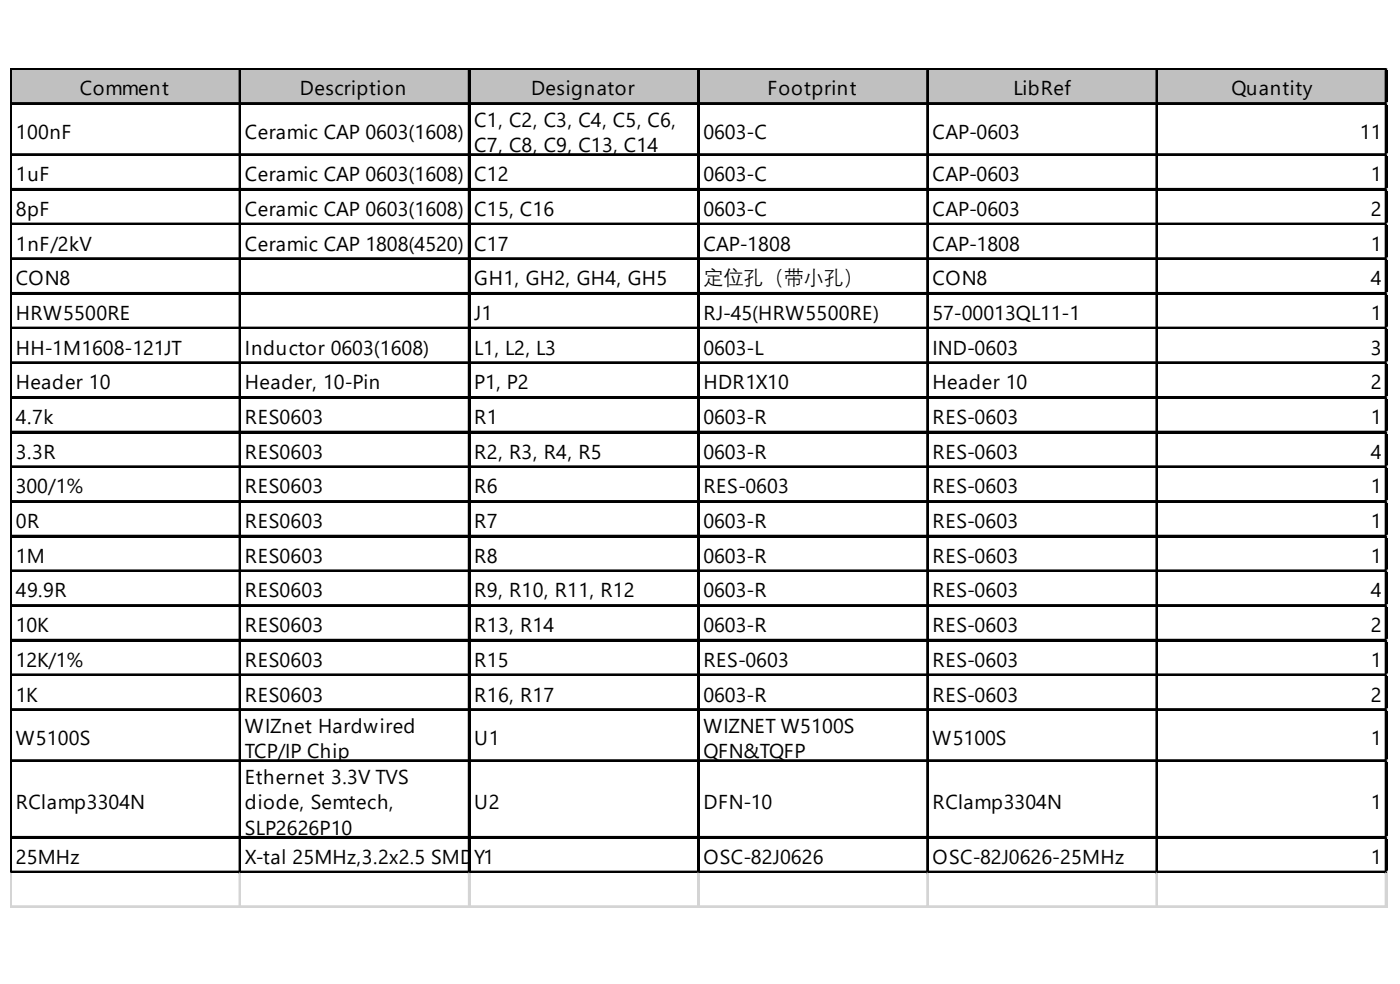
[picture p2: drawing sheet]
<svg xmlns="http://www.w3.org/2000/svg" width="288mm" height="202mm" viewBox="0 0 288 202" stroke-linecap="round" stroke-linejoin="round" font-family="sans-serif">
<defs><g id="words">
<g font-size="4.1">
<text x="16.4" y="19.6">Comment</text>
<text x="61.7" y="19.6">Description</text>
<text x="109.2" y="19.6">Designator</text>
<text x="157.8" y="19.6">Footprint</text>
<text x="208.4" y="19.6">LibRef</text>
<text x="253.2" y="19.6">Quantity</text>
<text x="3.2" y="28.6">100nF</text>
<text x="50.4" y="28.6">Ceramic CAP 0603(1608)</text>
<text x="97.5" y="26">C1, C2, C3, C4, C5, C6,</text>
<text x="144.6" y="28.6">0603-C</text>
<text x="191.8" y="28.6">CAP-0603</text>
<text x="279.6" y="28.6">11</text>
<text x="97.5" y="31.2">C7, C8, C9, C13, C14</text>
<text x="3.2" y="37.2">1uF</text>
<text x="50.4" y="37.2">Ceramic CAP 0603(1608)</text>
<text x="97.5" y="37.2">C12</text>
<text x="144.6" y="37.2">0603-C</text>
<text x="191.8" y="37.2">CAP-0603</text>
<text x="281.9" y="37.2">1</text>
<text x="3.2" y="44.4">8pF</text>
<text x="50.4" y="44.4">Ceramic CAP 0603(1608)</text>
<text x="97.5" y="44.4">C15, C16</text>
<text x="144.6" y="44.4">0603-C</text>
<text x="191.8" y="44.4">CAP-0603</text>
<text x="281.9" y="44.4">2</text>
<text x="3.2" y="51.5">1nF/2kV</text>
<text x="50.4" y="51.5">Ceramic CAP 1808(4520)</text>
<text x="97.5" y="51.5">C17</text>
<text x="144.6" y="51.5">CAP-1808</text>
<text x="191.8" y="51.5">CAP-1808</text>
<text x="281.9" y="51.5">1</text>
<text x="3.2" y="58.6">CON8</text>
<text x="97.5" y="58.6">GH1, GH2, GH4, GH5</text>
<text x="144.6" y="58.3">定位孔（带小孔）</text>
<text x="191.8" y="58.6">CON8</text>
<text x="281.9" y="58.6">4</text>
<text x="3.2" y="65.7">HRW5500RE</text>
<text x="97.5" y="65.7">J1</text>
<text x="144.6" y="65.7">RJ-45(HRW5500RE)</text>
<text x="191.8" y="65.7">57-00013QL11-1</text>
<text x="281.9" y="65.7">1</text>
<text x="3.2" y="72.9">HH-1M1608-121JT</text>
<text x="50.4" y="72.9">Inductor 0603(1608)</text>
<text x="97.5" y="72.9">L1, L2, L3</text>
<text x="144.6" y="72.9">0603-L</text>
<text x="191.8" y="72.9">IND-0603</text>
<text x="281.9" y="72.9">3</text>
<text x="3.2" y="80">Header 10</text>
<text x="50.4" y="80">Header, 10-Pin</text>
<text x="97.5" y="80">P1, P2</text>
<text x="144.6" y="80">HDR1X10</text>
<text x="191.8" y="80">Header 10</text>
<text x="281.9" y="80">2</text>
<text x="3.2" y="87.1">4.7k</text>
<text x="50.4" y="87.1">RES0603</text>
<text x="97.5" y="87.1">R1</text>
<text x="144.6" y="87.1">0603-R</text>
<text x="191.8" y="87.1">RES-0603</text>
<text x="281.9" y="87.1">1</text>
<text x="3.2" y="94.2">3.3R</text>
<text x="50.4" y="94.2">RES0603</text>
<text x="97.5" y="94.2">R2, R3, R4, R5</text>
<text x="144.6" y="94.2">0603-R</text>
<text x="191.8" y="94.2">RES-0603</text>
<text x="281.9" y="94.2">4</text>
<text x="3.2" y="101.4">300/1%</text>
<text x="50.4" y="101.4">RES0603</text>
<text x="97.5" y="101.4">R6</text>
<text x="144.6" y="101.4">RES-0603</text>
<text x="191.8" y="101.4">RES-0603</text>
<text x="281.9" y="101.4">1</text>
<text x="3.2" y="108.5">0R</text>
<text x="50.4" y="108.5">RES0603</text>
<text x="97.5" y="108.5">R7</text>
<text x="144.6" y="108.5">0603-R</text>
<text x="191.8" y="108.5">RES-0603</text>
<text x="281.9" y="108.5">1</text>
<text x="3.2" y="115.6">1M</text>
<text x="50.4" y="115.6">RES0603</text>
<text x="97.5" y="115.6">R8</text>
<text x="144.6" y="115.6">0603-R</text>
<text x="191.8" y="115.6">RES-0603</text>
<text x="281.9" y="115.6">1</text>
<text x="3.2" y="122.7">49.9R</text>
<text x="50.4" y="122.7">RES0603</text>
<text x="97.5" y="122.7">R9, R10, R11, R12</text>
<text x="144.6" y="122.7">0603-R</text>
<text x="191.8" y="122.7">RES-0603</text>
<text x="281.9" y="122.7">4</text>
<text x="3.2" y="129.9">10K</text>
<text x="50.4" y="129.9">RES0603</text>
<text x="97.5" y="129.9">R13, R14</text>
<text x="144.6" y="129.9">0603-R</text>
<text x="191.8" y="129.9">RES-0603</text>
<text x="281.9" y="129.9">2</text>
<text x="3.2" y="137">12K/1%</text>
<text x="50.4" y="137">RES0603</text>
<text x="97.5" y="137">R15</text>
<text x="144.6" y="137">RES-0603</text>
<text x="191.8" y="137">RES-0603</text>
<text x="281.9" y="137">1</text>
<text x="3.2" y="144.1">1K</text>
<text x="50.4" y="144.1">RES0603</text>
<text x="97.5" y="144.1">R16, R17</text>
<text x="144.6" y="144.1">0603-R</text>
<text x="191.8" y="144.1">RES-0603</text>
<text x="281.9" y="144.1">2</text>
<text x="3.2" y="153.1">W5100S</text>
<text x="50.4" y="150.5">WIZnet Hardwired</text>
<text x="50.4" y="155.7">TCP/IP Chip</text>
<text x="97.5" y="153.1">U1</text>
<text x="144.6" y="150.5">WIZNET W5100S</text>
<text x="144.6" y="155.7">QFN&amp;TQFP</text>
<text x="191.8" y="153.1">W5100S</text>
<text x="281.9" y="153.1">1</text>
<text x="50.4" y="161">Ethernet 3.3V TVS</text>
<text x="3.2" y="166.2">RClamp3304N</text>
<text x="50.4" y="166.2">diode, Semtech,</text>
<text x="97.5" y="166.2">U2</text>
<text x="144.6" y="166.2">DFN-10</text>
<text x="191.8" y="166.2">RClamp3304N</text>
<text x="281.9" y="166.2">1</text>
<text x="50.4" y="171.5">SLP2626P10</text>
<text x="3.2" y="177.5">25MHz</text>
<text x="50.4" y="177.5">X-tal 25MHz,3.2x2.5 SMD</text>
<text x="97.5" y="177.5">Y1</text>
<text x="97.6" y="177.5">, CL=18pF</text>
<text x="144.6" y="177.5">OSC-82J0626</text>
<text x="191.8" y="177.5">OSC-82J0626-25MHz</text>
<text x="281.9" y="177.5">1</text>
</g>
</g></defs>
<path d="M2.4 14.4h282.9v7.1h-282.9z" fill="#c0c0c0"/>
<g fill="none" stroke="#000" stroke-width=".38">
<path d="M2.1 14v165.4M2.3 14v165.4M2.5 14h282.8M49.2 14.4v165M49.4 14.4v165M96.4 14.4v165M96.6 14.4v165M143.5 14.4v165M143.7 14.4v165M190.6 14.4v165M190.8 14.4v165M237.8 14.4v165"/>
<path d="M238 14.4v165M284.9 14.4v165M285.1 14.4v165M2.5 21.2h282.8M2.5 31.7h282.8M2.5 38.8h282.8M2.5 45.9h282.8M2.5 53h282.8M2.5 60.2h282.8M2.5 67.3h282.8M2.5 74.4h282.8M2.5 81.5h282.8"/>
<path d="M2.5 88.7h282.8M2.5 95.8h282.8M2.5 102.9h282.8M2.5 110h282.8M2.5 117.2h282.8M2.5 124.3h282.8M2.5 131.4h282.8M2.5 138.5h282.8M2.5 145.7h282.8M2.5 156.2h282.8M2.5 171.9h282.8M2.5 179h282.8"/>
</g>
<g fill="none" stroke="#000" stroke-width=".37">
<path d="M2.5 14.2h282.8M2.5 21.4h282.8M2.5 31.9h282.8M2.5 39h282.8M2.5 46.1h282.8M2.5 53.2h282.8M2.5 60.4h282.8M2.5 67.5h282.8M2.5 74.6h282.8M2.5 81.7h282.8M2.5 88.9h282.8M2.5 96h282.8"/>
<path d="M2.5 103.1h282.8M2.5 110.2h282.8M2.5 117.3h282.8M2.5 124.5h282.8M2.5 131.6h282.8M2.5 138.7h282.8M2.5 145.8h282.8M2.5 156.3h282.8M2.5 172.1h282.8M2.5 179.2h282.8"/>
</g>
<g fill="none" stroke="#d4d4d4" stroke-width=".38">
<path d="M285.3 14h.1M2.1 179.4v7.1M2.3 179.4v7.1M49.2 179.4v7.1M49.4 179.4v7.1M96.4 179.4v7.1M96.6 179.4v7.1M143.5 179.4v7.1M143.7 179.4v7.1M190.6 179.4v7.1M190.8 179.4v7.1M237.8 179.4v7.1"/>
<path d="M238 179.4v7.1M284.9 179.4v7.1M285.1 179.4v7.1"/>
</g>
<path d="M285.3 14v.4z" fill="#d4d4d4"/>
<path d="M285.3 21.2h.1" fill="none" stroke="#d4d4d4" stroke-width=".38"/>
<path d="M285.3 21.2v.3z" fill="#d4d4d4"/>
<path d="M285.3 31.7h.1" fill="none" stroke="#d4d4d4" stroke-width=".38"/>
<path d="M285.3 31.7v.3z" fill="#d4d4d4"/>
<path d="M285.3 38.8h.1" fill="none" stroke="#d4d4d4" stroke-width=".38"/>
<path d="M285.3 38.8v.4z" fill="#d4d4d4"/>
<path d="M285.3 45.9h.1" fill="none" stroke="#d4d4d4" stroke-width=".38"/>
<path d="M285.3 45.9v.4z" fill="#d4d4d4"/>
<path d="M285.3 53h.1" fill="none" stroke="#d4d4d4" stroke-width=".38"/>
<path d="M285.3 53v.4z" fill="#d4d4d4"/>
<path d="M285.3 60.2h.1" fill="none" stroke="#d4d4d4" stroke-width=".38"/>
<path d="M285.3 60.2v.3z" fill="#d4d4d4"/>
<path d="M285.3 67.3h.1" fill="none" stroke="#d4d4d4" stroke-width=".38"/>
<path d="M285.3 67.3v.4z" fill="#d4d4d4"/>
<path d="M285.3 74.4h.1" fill="none" stroke="#d4d4d4" stroke-width=".38"/>
<path d="M285.3 74.4v.4z" fill="#d4d4d4"/>
<path d="M285.3 81.5h.1" fill="none" stroke="#d4d4d4" stroke-width=".38"/>
<path d="M285.3 81.5v.4z" fill="#d4d4d4"/>
<path d="M285.3 88.7h.1" fill="none" stroke="#d4d4d4" stroke-width=".38"/>
<path d="M285.3 88.7v.3z" fill="#d4d4d4"/>
<path d="M285.3 95.8h.1" fill="none" stroke="#d4d4d4" stroke-width=".38"/>
<path d="M285.3 95.8v.4z" fill="#d4d4d4"/>
<path d="M285.3 102.9h.1" fill="none" stroke="#d4d4d4" stroke-width=".38"/>
<path d="M285.3 102.9v.4z" fill="#d4d4d4"/>
<path d="M285.3 110h.1" fill="none" stroke="#d4d4d4" stroke-width=".38"/>
<path d="M285.3 110v.4z" fill="#d4d4d4"/>
<path d="M285.3 117.2h.1" fill="none" stroke="#d4d4d4" stroke-width=".38"/>
<path d="M285.3 117.2v.3z" fill="#d4d4d4"/>
<path d="M285.3 124.3h.1" fill="none" stroke="#d4d4d4" stroke-width=".38"/>
<path d="M285.3 124.3v.4z" fill="#d4d4d4"/>
<path d="M285.3 131.4h.1" fill="none" stroke="#d4d4d4" stroke-width=".38"/>
<path d="M285.3 131.4v.4z" fill="#d4d4d4"/>
<path d="M285.3 138.5h.1" fill="none" stroke="#d4d4d4" stroke-width=".38"/>
<path d="M285.3 138.5v.4z" fill="#d4d4d4"/>
<path d="M285.3 145.7h.1" fill="none" stroke="#d4d4d4" stroke-width=".38"/>
<path d="M285.3 145.7v.3z" fill="#d4d4d4"/>
<path d="M285.3 156.2h.1" fill="none" stroke="#d4d4d4" stroke-width=".38"/>
<path d="M285.3 156.2v.3z" fill="#d4d4d4"/>
<path d="M285.3 171.9h.1" fill="none" stroke="#d4d4d4" stroke-width=".38"/>
<path d="M285.3 171.9v.4z" fill="#d4d4d4"/>
<path d="M285.3 179h.1" fill="none" stroke="#d4d4d4" stroke-width=".38"/>
<path d="M285.3 179v.4z" fill="#d4d4d4"/>
<path d="M2.1 186.2h283.2" fill="none" stroke="#d4d4d4" stroke-width=".38"/>
<path d="M2.1 186.3h283.2" fill="none" stroke="#d4d4d4" stroke-width=".37"/>
<use href="#words"/>
</svg>
